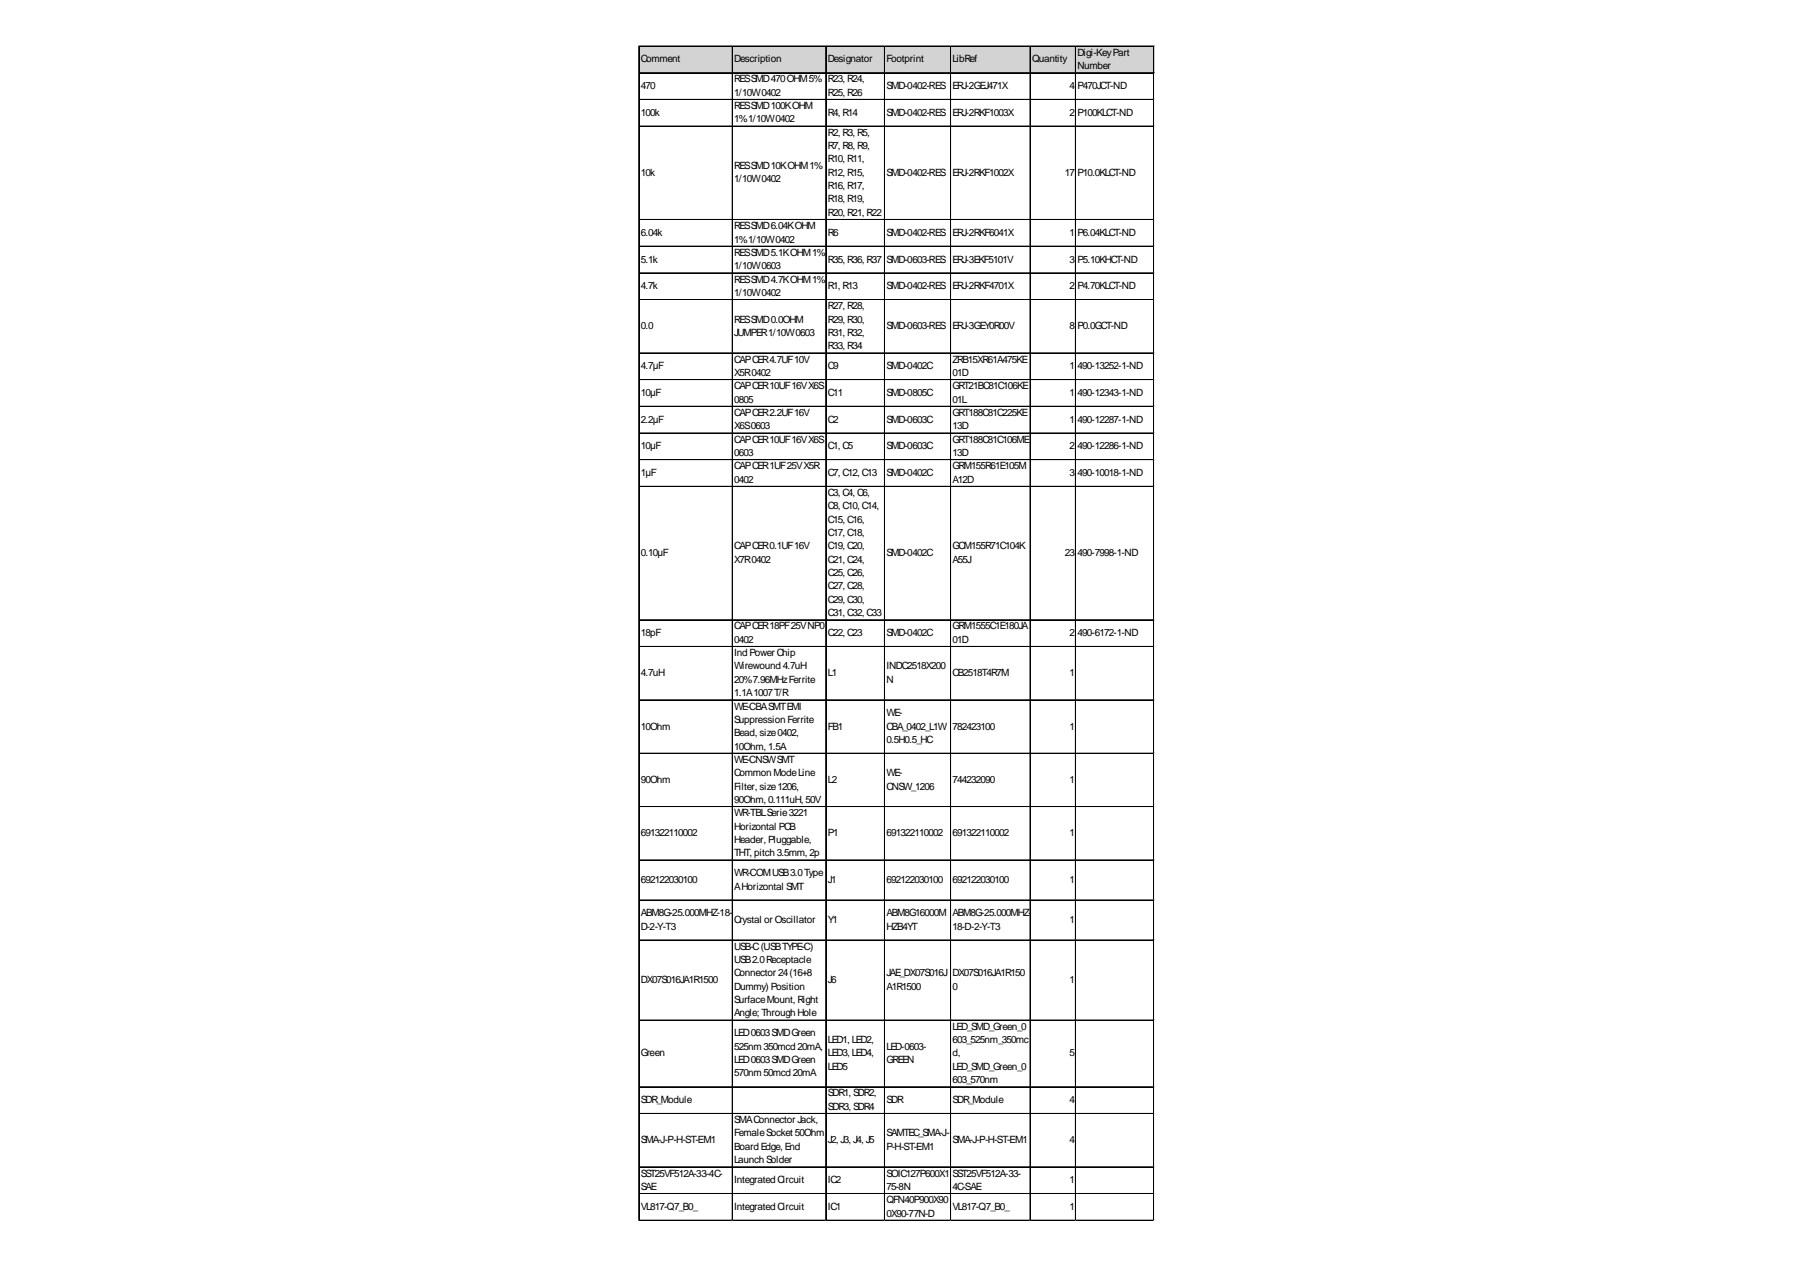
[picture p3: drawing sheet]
<svg xmlns="http://www.w3.org/2000/svg" width="297mm" height="210mm" viewBox="0 0 297 210" stroke-linecap="round" stroke-linejoin="round" font-family="sans-serif">
<defs><g id="words">
<g font-size="1.7">
<text x="106" y="10.3">Comment</text>
<text x="121.5" y="10.3">Description</text>
<text x="137" y="10.3">Designator</text>
<text x="146.7" y="10.3">Footprint</text>
<text x="157.6" y="10.3">LibRef</text>
<text x="170.8" y="10.3">Quantity</text>
<text x="178.3" y="9.2">Digi-KeyPart</text>
<text x="178.3" y="11.4">Number</text>
<text x="106" y="14.7">470</text>
<text x="121.5" y="13.6">RESSMD470OHM5%</text>
<text x="121.5" y="15.8">1/10W0402</text>
<text x="137" y="13.6">R23, R24,</text>
<text x="137" y="15.8">R25, R26</text>
<text x="146.7" y="14.7">SMD-0402-RES</text>
<text x="157.6" y="14.7">ERJ-2GEJ471X</text>
<text x="177" y="14.7">4</text>
<text x="178.3" y="14.7">P470JCT-ND</text>
<text x="106" y="19.1">100k</text>
<text x="121.5" y="18">RESSMD100KOHM</text>
<text x="121.5" y="20.3">1%1/10W0402</text>
<text x="137" y="19.1">R4, R14</text>
<text x="137" y="22.5">R2, R3, R5,</text>
<text x="146.7" y="19.1">SMD-0402-RES</text>
<text x="157.6" y="19.1">ERJ-2RKF1003X</text>
<text x="177" y="19.1">2</text>
<text x="178.3" y="19.1">P100KLCT-ND</text>
<text x="106" y="29.1">10k</text>
<text x="121.5" y="28">RESSMD10KOHM1%</text>
<text x="137" y="24.7">R7, R8, R9,</text>
<text x="137" y="26.9">R10, R11,</text>
<text x="137" y="29.1">R12, R15,</text>
<text x="146.7" y="29.1">SMD-0402-RES</text>
<text x="157.6" y="29.1">ERJ-2RKF1002X</text>
<text x="176.2" y="29.1">17</text>
<text x="178.3" y="29.1">P10.0KLCT-ND</text>
<text x="121.5" y="30.2">1/10W0402</text>
<text x="137" y="31.3">R16, R17,</text>
<text x="137" y="33.5">R18, R19,</text>
<text x="137" y="35.7">R20, R21, R22</text>
<text x="106" y="39">6.04k</text>
<text x="121.5" y="37.9">RESSMD6.04KOHM</text>
<text x="121.5" y="40.1">1%1/10W0402</text>
<text x="137" y="39">R6</text>
<text x="146.7" y="39">SMD-0402-RES</text>
<text x="157.6" y="39">ERJ-2RKF6041X</text>
<text x="177" y="39">1</text>
<text x="178.3" y="39">P6.04KLCT-ND</text>
<text x="106" y="43.4">5.1k</text>
<text x="106" y="47.8">4.7k</text>
<text x="121.5" y="42.3">RESSMD5.1KOHM1%</text>
<text x="121.5" y="44.5">1/10W0603</text>
<text x="121.5" y="46.7">RESSMD4.7KOHM1%</text>
<text x="137" y="43.4">R35, R36, R37</text>
<text x="137" y="47.8">R1, R13</text>
<text x="146.7" y="43.4">SMD-0603-RES</text>
<text x="146.7" y="47.8">SMD-0402-RES</text>
<text x="157.6" y="43.4">ERJ-3EKF5101V</text>
<text x="157.6" y="47.8">ERJ-2RKF4701X</text>
<text x="177" y="43.4">3</text>
<text x="177" y="47.8">2</text>
<text x="178.3" y="43.4">P5.10KHCT-ND</text>
<text x="178.3" y="47.8">P4.70KLCT-ND</text>
<text x="121.5" y="48.9">1/10W0402</text>
<text x="121.5" y="53.4">RESSMD0.0OHM</text>
<text x="137" y="51.1">R27, R28,</text>
<text x="137" y="53.4">R29, R30,</text>
<text x="106" y="54.5">0.0</text>
<text x="121.5" y="55.6">JUMPER1/10W0603</text>
<text x="121.5" y="60">CAPCER4.7UF10V</text>
<text x="137" y="55.6">R31, R32,</text>
<text x="137" y="57.8">R33, R34</text>
<text x="146.7" y="54.5">SMD-0603-RES</text>
<text x="157.6" y="54.5">ERJ-3GEY0R00V</text>
<text x="157.6" y="60">ZRB15XR61A475KE</text>
<text x="177" y="54.5">8</text>
<text x="178.3" y="54.5">P0.0GCT-ND</text>
<text x="106" y="61.1">4.7µF</text>
<text x="106" y="65.5">10µF</text>
<text x="121.5" y="62.2">X5R0402</text>
<text x="121.5" y="64.4">CAPCER10UF16VX6S</text>
<text x="137" y="61.1">C9</text>
<text x="137" y="65.5">C11</text>
<text x="146.7" y="61.1">SMD-0402C</text>
<text x="146.7" y="65.5">SMD-0805C</text>
<text x="157.6" y="62.2">01D</text>
<text x="157.6" y="64.4">GRT21BC81C106KE</text>
<text x="177" y="61.1">1</text>
<text x="177" y="65.5">1</text>
<text x="178.3" y="61.1">490-13252-1-ND</text>
<text x="178.3" y="65.5">490-12343-1-ND</text>
<text x="106" y="69.9">2.2µF</text>
<text x="121.5" y="66.6">0805</text>
<text x="121.5" y="68.8">CAPCER2.2UF16V</text>
<text x="121.5" y="71">X6S0603</text>
<text x="137" y="69.9">C2</text>
<text x="146.7" y="69.9">SMD-0603C</text>
<text x="157.6" y="66.6">01L</text>
<text x="157.6" y="68.8">GRT188C81C225KE</text>
<text x="157.6" y="71">13D</text>
<text x="177" y="69.9">1</text>
<text x="178.3" y="69.9">490-12287-1-ND</text>
<text x="106" y="74.3">10µF</text>
<text x="121.5" y="73.2">CAPCER10UF16VX6S</text>
<text x="121.5" y="75.4">0603</text>
<text x="121.5" y="77.6">CAPCER1UF25VX5R</text>
<text x="137" y="74.3">C1, C5</text>
<text x="146.7" y="74.3">SMD-0603C</text>
<text x="157.6" y="73.2">GRT188C81C106ME</text>
<text x="157.6" y="75.4">13D</text>
<text x="157.6" y="77.6">GRM155R61E105M</text>
<text x="177" y="74.3">2</text>
<text x="178.3" y="74.3">490-12286-1-ND</text>
<text x="106" y="78.7">1µF</text>
<text x="121.5" y="79.8">0402</text>
<text x="137" y="78.7">C7, C12, C13</text>
<text x="137" y="82">C3, C4, C6,</text>
<text x="146.7" y="78.7">SMD-0402C</text>
<text x="157.6" y="79.8">A12D</text>
<text x="177" y="78.7">3</text>
<text x="178.3" y="78.7">490-10018-1-ND</text>
<text x="137" y="84.3">C8, C10, C14,</text>
<text x="137" y="86.5">C15, C16,</text>
<text x="137" y="88.7">C17, C18,</text>
<text x="106" y="92">0.10µF</text>
<text x="121.5" y="90.9">CAPCER0.1UF16V</text>
<text x="121.5" y="93.1">X7R0402</text>
<text x="137" y="90.9">C19, C20,</text>
<text x="137" y="93.1">C21, C24,</text>
<text x="137" y="95.3">C25, C26,</text>
<text x="146.7" y="92">SMD-0402C</text>
<text x="157.6" y="90.9">GCM155R71C104K</text>
<text x="157.6" y="93.1">A55J</text>
<text x="176.2" y="92">23</text>
<text x="178.3" y="92">490-7998-1-ND</text>
<text x="137" y="97.5">C27, C28,</text>
<text x="137" y="99.7">C29, C30,</text>
<text x="137" y="101.9">C31, C32, C33</text>
<text x="106" y="105.2">18pF</text>
<text x="121.5" y="104.1">CAPCER18PF25VNP0</text>
<text x="121.5" y="106.3">0402</text>
<text x="137" y="105.2">C22, C23</text>
<text x="146.7" y="105.2">SMD-0402C</text>
<text x="157.6" y="104.1">GRM1555C1E180JA</text>
<text x="157.6" y="106.3">01D</text>
<text x="177" y="105.2">2</text>
<text x="178.3" y="105.2">490-6172-1-ND</text>
<text x="106" y="111.8">4.7uH</text>
<text x="121.5" y="108.5">Ind Power Chip</text>
<text x="121.5" y="110.7">Wirewound 4.7uH</text>
<text x="121.5" y="112.9">20%7.96MHzFerrite</text>
<text x="137" y="111.8">L1</text>
<text x="146.7" y="110.7">INDC2518X200</text>
<text x="146.7" y="112.9">N</text>
<text x="157.6" y="111.8">CB2518T4R7M</text>
<text x="177" y="111.8">1</text>
<text x="121.5" y="115.2">1.1A1007T/R</text>
<text x="121.5" y="117.4">WE-CBASMTEMI</text>
<text x="121.5" y="119.6">Suppression Ferrite</text>
<text x="146.7" y="118.5">WE-</text>
<text x="106" y="120.7">10Ohm</text>
<text x="121.5" y="121.8">Bead, size0402,</text>
<text x="121.5" y="124">10Ohm, 1.5A</text>
<text x="137" y="120.7">FB1</text>
<text x="146.7" y="120.7">CBA_0402_L1W</text>
<text x="146.7" y="122.9">0.5H0.5_HC</text>
<text x="157.6" y="120.7">782423100</text>
<text x="177" y="120.7">1</text>
<text x="106" y="129.5">90Ohm</text>
<text x="121.5" y="126.2">WE-CNSWSMT</text>
<text x="121.5" y="128.4">Common ModeLine</text>
<text x="121.5" y="130.6">Filter, size1206,</text>
<text x="137" y="129.5">L2</text>
<text x="146.7" y="128.4">WE-</text>
<text x="146.7" y="130.6">CNSW_1206</text>
<text x="157.6" y="129.5">744232090</text>
<text x="177" y="129.5">1</text>
<text x="121.5" y="132.8">90Ohm, 0.111uH, 50V</text>
<text x="121.5" y="135">WR-TBLSerie3221</text>
<text x="121.5" y="137.2">Horizontal PCB</text>
<text x="106" y="138.3">691322110002</text>
<text x="121.5" y="139.4">Header, Pluggable,</text>
<text x="121.5" y="141.6">THT, pitch 3.5mm, 2p</text>
<text x="137" y="138.3">P1</text>
<text x="146.7" y="138.3">691322110002</text>
<text x="157.6" y="138.3">691322110002</text>
<text x="177" y="138.3">1</text>
<text x="106" y="146.1">692122030100</text>
<text x="121.5" y="144.9">WR-COMUSB3.0Type</text>
<text x="121.5" y="147.2">AHorizontal SMT</text>
<text x="137" y="146.1">J1</text>
<text x="146.7" y="146.1">692122030100</text>
<text x="157.6" y="146.1">692122030100</text>
<text x="177" y="146.1">1</text>
<text x="106" y="151.6">ABM8G-25.000MHZ-18-</text>
<text x="106" y="153.8">D-2-Y-T3</text>
<text x="121.5" y="152.7">Crystal or Oscillator</text>
<text x="137" y="152.7">Y1</text>
<text x="146.7" y="151.6">ABM8G16000M</text>
<text x="146.7" y="153.8">HZB4YT</text>
<text x="157.6" y="151.6">ABM8G-25.000MHZ-</text>
<text x="157.6" y="153.8">18-D-2-Y-T3</text>
<text x="177" y="152.7">1</text>
<text x="121.5" y="157.1">USB-C(USBTYPE-C)</text>
<text x="121.5" y="159.3">USB2.0Receptacle</text>
<text x="121.5" y="161.5">Connector 24(16+8</text>
<text x="146.7" y="161.5">JAE_DX07S016J</text>
<text x="157.6" y="161.5">DX07S016JA1R150</text>
<text x="106" y="162.6">DX07S016JA1R1500</text>
<text x="121.5" y="163.7">Dummy) Position</text>
<text x="121.5" y="165.9">SurfaceMount, Right</text>
<text x="137" y="162.6">J6</text>
<text x="146.7" y="163.7">A1R1500</text>
<text x="157.6" y="163.7">0</text>
<text x="177" y="162.6">1</text>
<text x="121.5" y="168.1">Angle; Through Hole</text>
<text x="121.5" y="171.4">LED0603SMDGreen</text>
<text x="121.5" y="173.6">525nm350mcd 20mA,</text>
<text x="137" y="172.5">LED1, LED2,</text>
<text x="146.7" y="173.6">LED-0603-</text>
<text x="157.6" y="170.3">LED_SMD_Green_0</text>
<text x="157.6" y="172.5">603_525nm_350mc</text>
<text x="106" y="174.7">Green</text>
<text x="121.5" y="175.8">LED0603SMDGreen</text>
<text x="121.5" y="178.1">570nm50mcd 20mA</text>
<text x="137" y="174.7">LED3, LED4,</text>
<text x="137" y="177">LED5</text>
<text x="146.7" y="175.8">GREEN</text>
<text x="157.6" y="174.7">d,</text>
<text x="157.6" y="177">LED_SMD_Green_0</text>
<text x="157.6" y="179.2">603_570nm</text>
<text x="177" y="174.7">5</text>
<text x="106" y="182.5">SDR_Module</text>
<text x="121.5" y="185.8">SMAConnector Jack,</text>
<text x="137" y="181.4">SDR1, SDR2,</text>
<text x="137" y="183.6">SDR3, SDR4</text>
<text x="146.7" y="182.5">SDR</text>
<text x="157.6" y="182.5">SDR_Module</text>
<text x="177" y="182.5">4</text>
<text x="106" y="189.1">SMA-J-P-H-ST-EM1</text>
<text x="121.5" y="188">FemaleSocket 50Ohm</text>
<text x="121.5" y="190.2">Board Edge, End</text>
<text x="137" y="189.1">J2, J3, J4, J5</text>
<text x="146.7" y="188">SAMTEC_SMA-J-</text>
<text x="146.7" y="190.2">P-H-ST-EM1</text>
<text x="157.6" y="189.1">SMA-J-P-H-ST-EM1</text>
<text x="177" y="189.1">4</text>
<text x="106" y="194.6">SST25VF512A-33-4C-</text>
<text x="106" y="196.8">SAE</text>
<text x="121.5" y="192.4">Launch Solder</text>
<text x="121.5" y="195.7">Integrated Circuit</text>
<text x="137" y="195.7">IC2</text>
<text x="146.7" y="194.6">SOIC127P600X1</text>
<text x="146.7" y="196.8">75-8N</text>
<text x="157.6" y="194.6">SST25VF512A-33-</text>
<text x="157.6" y="196.8">4C-SAE</text>
<text x="177" y="195.7">1</text>
<text x="106" y="200.1">VL817-Q7_B0_</text>
<text x="121.5" y="200.1">Integrated Circuit</text>
<text x="137" y="200.1">IC1</text>
<text x="146.7" y="199">QFN40P900X90</text>
<text x="146.7" y="201.2">0X90-77N-D</text>
<text x="157.6" y="200.1">VL817-Q7_B0_</text>
<text x="177" y="200.1">1</text>
</g>
</g></defs>
<path d="M105.8 7.7h85.2v4.4h-85.2z" fill="#d3d3d3"/>
<g fill="none" stroke="#000" stroke-width=".17">
<path d="M105.7 7.6v194.3M105.8 7.6v194.3M105.8 7.6h85.2M105.8 7.7h85.2M105.8 12h85.2M105.8 12.1h85.2M105.8 16.4h85.2M105.8 16.5h85.2M121.2 7.7v194.2M136.6 7.7v194.2M136.7 7.7v194.2M146.4 7.7v194.2"/>
<path d="M157.3 7.7v194.2M157.4 7.7v194.2M170.4 7.7v194.2M170.5 7.7v194.2M178 7.7v194.2M190.9 7.7v194.2M105.8 20.8h85.2M105.8 20.9h85.2M105.8 36.3h85.2M105.8 36.4h85.2M105.8 40.7h85.2M105.8 40.8h85.2"/>
<path d="M105.8 45.1h85.2M105.8 45.2h85.2M105.8 49.5h85.2M105.8 49.6h85.2M105.8 58.4h85.2M105.8 62.8h85.2M105.8 67.2h85.2M105.8 67.3h85.2M105.8 71.6h85.2M105.8 71.7h85.2M105.8 76h85.2M105.8 76.1h85.2"/>
<path d="M105.8 80.4h85.2M105.8 80.5h85.2M105.8 102.5h85.2M105.8 102.6h85.2M105.8 106.9h85.2M105.8 107h85.2M105.8 115.8h85.2M105.8 124.6h85.2M105.8 133.4h85.2M105.8 133.5h85.2M105.8 142.2h85.2M105.8 142.3h85.2"/>
<path d="M105.8 148.9h85.2M105.8 155.5h85.2M105.8 168.7h85.2M105.8 168.8h85.2M105.8 179.8h85.2M105.8 184.2h85.2M105.8 193h85.2M105.8 193.1h85.2M105.8 197.4h85.2M105.8 197.5h85.2M105.8 201.8h85.2M105.8 201.9h85.2"/>
</g>
<path d="M105.7 201.9v.1" fill="none" stroke="#e0e0e0" stroke-width=".17"/>
<path d="M105.7 201.9l.1 .1z" fill="#e0e0e0"/>
<path d="M121.2 201.9v.1" fill="none" stroke="#e0e0e0" stroke-width=".17"/>
<path d="M121.2 201.9l.1 .1z" fill="#e0e0e0"/>
<path d="M136.6 201.9v.1" fill="none" stroke="#e0e0e0" stroke-width=".17"/>
<path d="M136.6 201.9l.1 .1z" fill="#e0e0e0"/>
<path d="M146.4 201.9v.1" fill="none" stroke="#e0e0e0" stroke-width=".17"/>
<path d="M146.4 201.9l.1 .1z" fill="#e0e0e0"/>
<path d="M157.3 201.9v.1" fill="none" stroke="#e0e0e0" stroke-width=".17"/>
<path d="M157.3 201.9l.1 .1z" fill="#e0e0e0"/>
<path d="M170.4 201.9v.1" fill="none" stroke="#e0e0e0" stroke-width=".17"/>
<path d="M170.4 201.9l.2 .1z" fill="#e0e0e0"/>
<path d="M178 201.9v.1" fill="none" stroke="#e0e0e0" stroke-width=".17"/>
<path d="M178 201.9l.1 .1z" fill="#e0e0e0"/>
<path d="M190.9 201.9v.1" fill="none" stroke="#e0e0e0" stroke-width=".17"/>
<path d="M190.9 201.9l.1 .1z" fill="#e0e0e0"/>
<path d="M191 16.4h.1" fill="none" stroke="#e0e0e0" stroke-width=".17"/>
<path d="M191 16.4v.1z" fill="#e0e0e0"/>
<path d="M191 20.8h.1" fill="none" stroke="#e0e0e0" stroke-width=".17"/>
<path d="M191 20.8v.2z" fill="#e0e0e0"/>
<path d="M191 36.3h.1" fill="none" stroke="#e0e0e0" stroke-width=".17"/>
<path d="M191 36.3v.1z" fill="#e0e0e0"/>
<path d="M191 40.7h.1" fill="none" stroke="#e0e0e0" stroke-width=".17"/>
<path d="M191 40.7v.1z" fill="#e0e0e0"/>
<path d="M191 45.1h.1" fill="none" stroke="#e0e0e0" stroke-width=".17"/>
<path d="M191 45.1v.1z" fill="#e0e0e0"/>
<path d="M191 49.5h.1" fill="none" stroke="#e0e0e0" stroke-width=".17"/>
<path d="M191 49.5v.2z" fill="#e0e0e0"/>
<path d="M191 58.4h.1" fill="none" stroke="#e0e0e0" stroke-width=".17"/>
<path d="M191 58.4v.1z" fill="#e0e0e0"/>
<path d="M191 62.8h.1" fill="none" stroke="#e0e0e0" stroke-width=".17"/>
<path d="M191 62.8v.1z" fill="#e0e0e0"/>
<path d="M191 67.2h.1" fill="none" stroke="#e0e0e0" stroke-width=".17"/>
<path d="M191 67.2v.1z" fill="#e0e0e0"/>
<path d="M191 71.6h.1" fill="none" stroke="#e0e0e0" stroke-width=".17"/>
<path d="M191 71.6v.1z" fill="#e0e0e0"/>
<path d="M191 76h.1" fill="none" stroke="#e0e0e0" stroke-width=".17"/>
<path d="M191 76v.1z" fill="#e0e0e0"/>
<path d="M191 80.4h.1" fill="none" stroke="#e0e0e0" stroke-width=".17"/>
<path d="M191 80.4v.1z" fill="#e0e0e0"/>
<path d="M191 102.5h.1" fill="none" stroke="#e0e0e0" stroke-width=".17"/>
<path d="M191 102.5v.1z" fill="#e0e0e0"/>
<path d="M191 106.9h.1" fill="none" stroke="#e0e0e0" stroke-width=".17"/>
<path d="M191 106.9v.1z" fill="#e0e0e0"/>
<path d="M191 115.8h.1" fill="none" stroke="#e0e0e0" stroke-width=".17"/>
<path d="M191 115.8v.1z" fill="#e0e0e0"/>
<path d="M191 124.6h.1" fill="none" stroke="#e0e0e0" stroke-width=".17"/>
<path d="M191 124.6v.1z" fill="#e0e0e0"/>
<path d="M191 133.4h.1" fill="none" stroke="#e0e0e0" stroke-width=".17"/>
<path d="M191 133.4v.1z" fill="#e0e0e0"/>
<path d="M191 142.2h.1" fill="none" stroke="#e0e0e0" stroke-width=".17"/>
<path d="M191 142.2v.1z" fill="#e0e0e0"/>
<path d="M191 148.9h.1" fill="none" stroke="#e0e0e0" stroke-width=".17"/>
<path d="M191 148.9v.1z" fill="#e0e0e0"/>
<path d="M191 155.5h.1" fill="none" stroke="#e0e0e0" stroke-width=".17"/>
<path d="M191 155.5v.1z" fill="#e0e0e0"/>
<path d="M191 168.7h.1" fill="none" stroke="#e0e0e0" stroke-width=".17"/>
<path d="M191 168.7v.1z" fill="#e0e0e0"/>
<path d="M191 179.8h.1" fill="none" stroke="#e0e0e0" stroke-width=".17"/>
<path d="M191 179.8v.1z" fill="#e0e0e0"/>
<path d="M191 184.2h.1" fill="none" stroke="#e0e0e0" stroke-width=".17"/>
<path d="M191 184.2v.1z" fill="#e0e0e0"/>
<path d="M191 193h.1" fill="none" stroke="#e0e0e0" stroke-width=".17"/>
<path d="M191 193v.1z" fill="#e0e0e0"/>
<path d="M191 197.4h.1" fill="none" stroke="#e0e0e0" stroke-width=".17"/>
<path d="M191 197.4v.1z" fill="#e0e0e0"/>
<path d="M191 201.8h.1" fill="none" stroke="#e0e0e0" stroke-width=".17"/>
<path d="M191 201.8v.1z" fill="#e0e0e0"/>
<use href="#words"/>
</svg>
